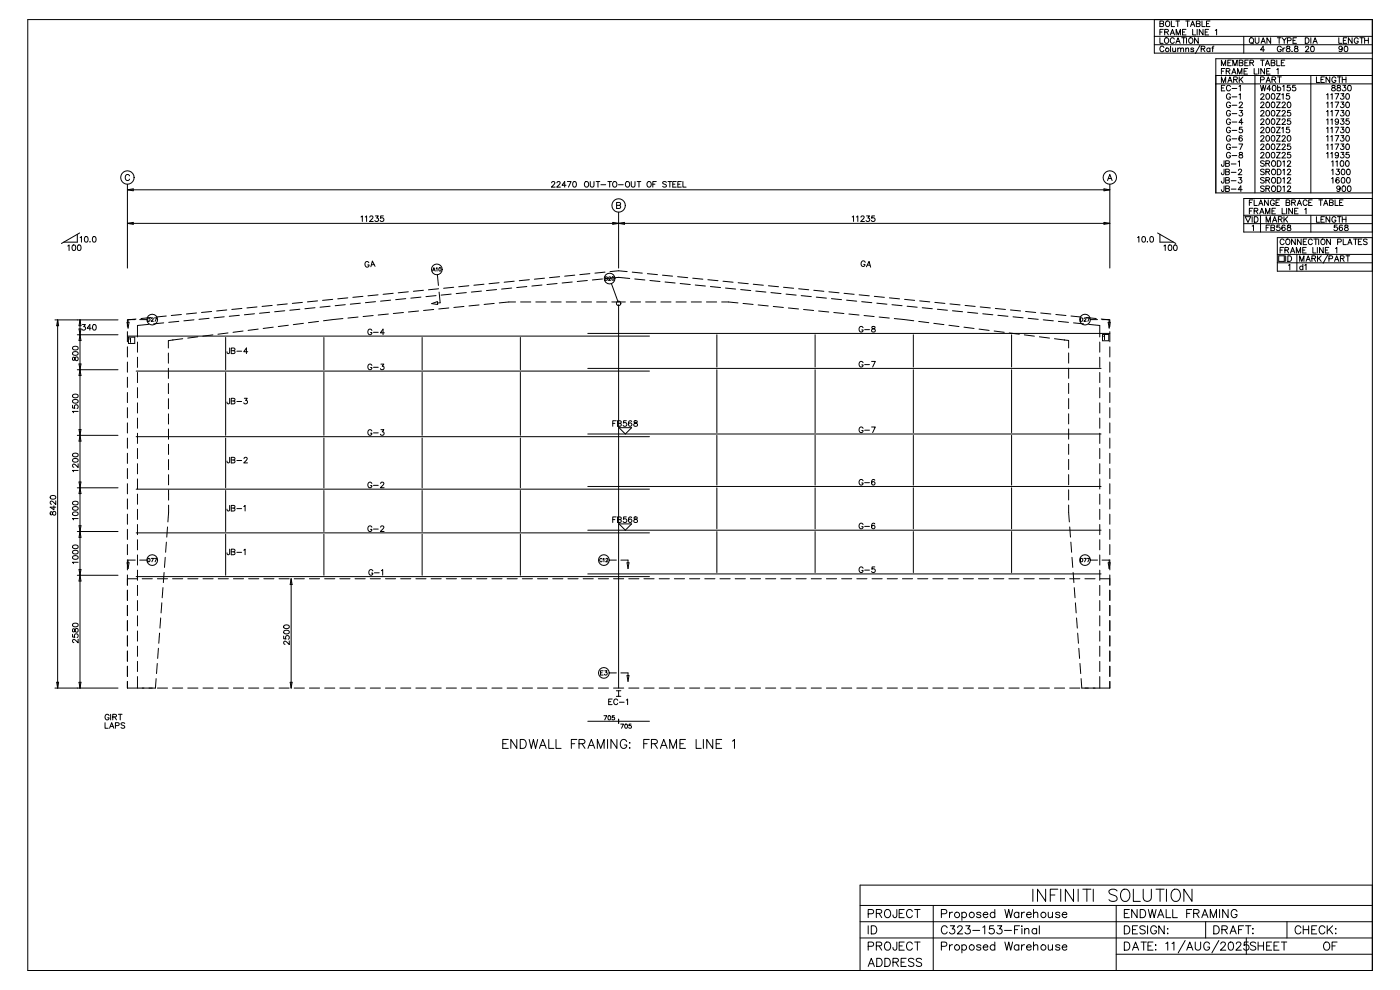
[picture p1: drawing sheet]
<svg xmlns="http://www.w3.org/2000/svg" width="420mm" height="297mm" viewBox="0 0 420 297" stroke-linecap="round" stroke-linejoin="round" font-family="sans-serif">
<g fill="none" stroke="#000" stroke-width=".3">
<path d="M8.3 5.9h403.3v285.1h-403.3zM346.2 5.9v10h65.4M346.2 10.9h65.4M346.2 13.4h65.4M347.8 7.1l1.1 .2 .1 .4-.4 .3h-.8v-1.7l1.1 .2v.4l-.3 .2M347.8 11.3v1.7h1M347.8 9.6h.7M348.9 8.8h-1.1v1.7M349 14.2a.62 .62 0 0 0-.7-.4 .62 .62 0 0 0-.5 .7v.4a.62 .62 0 0 0 .5 .6 .62 .62 0 0 0 .7-.4M349.3 9.6l.9-.1 .1-.5-1-.2v1.7M349.5 11.4a.78 .78 0 0 1 1 .8 .78 .78 0 0 1-1 .7l-.3-.5zM349.8 6.4a.78 .78 0 0 1 1 .7 .78 .78 0 0 1-1 .8l-.3-.6z"/>
<path d="M349.8 9.6l.6 .9M351 10.5l.6-1.7 .6 1.7M351 13.8v1.7M351.2 9.9h.8M351.3 6.3v1.7h.9M351.7 14.4l.1 1 .4 .1 .4-.3M352.2 11.7a.62 .62 0 0 0-.7-.4 .62 .62 0 0 0-.5 .7v.4a.62 .62 0 0 0 .5 .6 .62 .62 0 0 0 .7-.4M352.6 14.4v1.1M352.6 13l.7-1.7 .6 1.7M352.6 6.3h1.2M352.7 10.5v-1.7l.7 1.7 .6-1.7v1.7M352.9 12.4h.8"/>
<path d="M353.2 14.7l.4-.3 .4 .1 .1 1M353.2 6.3v1.7M353.2 14.4v1.1M354.1 14.7l.4-.3 .4 .1 .1 1M354.4 11.3h1.1M354.6 9.6h.7M355 11.3v1.7M355.6 14.7l.4-.3 .4 .1 .1 1M355.6 6.3h1.1M355.6 14.4v1.1M355.7 8.8h-1.1v1.7h1.1M355.8 11.3v1.7"/>
<path d="M356.2 6.3v1.7M356.8 11.4a.78 .78 0 0 1 1 .8 .78 .78 0 0 1-1 .7l-.3-.5zM357 8l.7-1.7 .6 1.7M357.3 7.4h.8M357.7 8.8v1.7h.9M358 14.6l-.3-.2-.6 .2 .8 .4v.4l-.5 .1-.3-.2M358.8 7.1l1 .2 .1 .4-.4 .3h-.7v-1.7l1 .2 .1 .3-.4 .3M359 8.8v1.7M359.3 11.3v1.7l-1.1-1.7v1.7M359.9 13.5l-1.4 2.6M360.2 14.6h1l.1-.6-1.1-.2v1.7M360.5 6.3v1.7h.9"/>
<path d="M360.8 8.8v1.7l-1.1-1.7v1.7M360.8 14.6l.5 .9M361.4 9.6h.7M361.8 7.1h.7M362.5 8.8h-1.1v1.7h1.1M362.9 6.3h-1.1v1.7h1.1M362.9 14.6a.53 .53 0 0 0-.8 0 .53 .53 0 0 0 0 .8 .53 .53 0 0 0 .8-.1M362.9 14.4v1.1M363.4 14.4h.6M364.1 13.8l-.4 .4v1.3M364.5 9.1l.4-.3v1.7M366.3 19.7v-1.7l.6 1.7 .7-1.7v1.7"/>
<path d="M368.2 18.8h.6M369.2 18h-1v1.7h1M369.7 19.7v-1.7l.7 1.7 .6-1.7v1.7M371.6 18.8l1.1 .2 .1 .4-.4 .3h-.8v-1.7l1.1 .2v.5l-.3 .1M373 10.9v5M373.3 18.8h.7M374.4 18h-1.1v1.7h1.1M374.8 18.8l1-.1 .1-.5-1.1-.2v1.7M374.8 11.6l.2-.2a.78 .78 0 0 1 1 .8 .78 .78 0 0 1-1 .7l-.3-.5zM375.4 18.8l.6 .9M375.4 12.7l.5 .5M376.4 11.3v1.2l.5 .5 .6-.2v-1.5"/>
<path d="M378 18h1.1M378.2 13l.6-1.7 .7 1.7M378.4 12.4h.8M378.6 18v1.7M379.2 15h-1.2l.8-1.2v1.7M379.5 19.7l.6-1.7 .6 1.7M379.7 19.1h.8M381.1 11.3v1.7l-1.2-1.7v1.7M381.2 18.8l1.1 .2v.4l-.4 .3h-.7v-1.7l1.1 .2v.5l-.4 .1M382.9 18v1.7h1M383.1 11.3h1.1M383.6 11.3v1.7"/>
<path d="M384.3 14.2a.62 .62 0 0 0-.7-.4 .62 .62 0 0 0-.5 .7v.4a.6 .6 0 0 0 .6 .6 .6 .6 0 0 0 .6-.6h-.4M384.3 18.8h.6M384.5 11.3l.6 .8 .7-.8M384.7 14.4v1.1M385.1 12.1v.9M385.3 18h-1v1.7h1M385.4 14.4l-.4 .1-.3 .4M385.9 13.9v.5l.7 .2 .3 .4a.56 .56 0 0 1-.6 .5 .56 .56 0 0 1-.5-.5l1-.8-.1-.3zM386.1 12.2l.9-.1 .1-.6-1-.2v1.7M387.4 15.4h.1M387.8 12.1h.6M388.3 13.9v.5l.7 .2 .3 .4a.56 .56 0 0 1-.6 .5 .56 .56 0 0 1-.5-.5l1-.8-.1-.3z"/>
<path d="M388.8 11.3h-1v1.7h1M391.4 11.3h.6a.89 .89 0 0 1 .6 .9 .89 .89 0 0 1-.6 .8h-.6zM391.5 14.2l.3-.4 .7 .4-1.1 1.3h1.2M393.1 11.3v1.7M393.3 13.9a.82 .82 0 0 1 1 .6 .82 .82 0 0 1-.6 1l-.6-.3-.1-.6zM393.8 13l.6-1.7 .6 1.7M394 12.4h.8M401.5 11.3v1.7h1M402.5 14.4a.52 .52 0 0 1-.7 .4 .52 .52 0 0 1-.2-.8 .52 .52 0 0 1 .9 .1v.3a.79 .79 0 0 1-.6 1.1l-.3-.2M402.9 12.1h.6M403.3 13.9a.82 .82 0 0 1 1 .6 .82 .82 0 0 1-.6 1l-.5-.3-.1-.6zM403.9 11.3h-1v1.7h1"/>
<path d="M405.5 11.3v1.7l-1.1-1.7v1.7M407.3 11.7a.62 .62 0 0 0-.7-.4 .62 .62 0 0 0-.5 .7v.4a.6 .6 0 0 0 .6 .6 .6 .6 0 0 0 .6-.6h-.4M407.8 11.3h1.1M408.4 11.3v1.7M409.2 12.1h1.2M409.2 11.3v1.7M410.4 11.3v1.7M411.6 17.6h-47v40.2h47M364.6 22.6h47M364.6 25.2h47M366.3 24.7v-1.6l.6 1.6 .7-1.6v1.6M366.3 21.3h.6"/>
<path d="M366.3 26.4h.6M367.3 20.5h-1v1.7M367.3 25.6h-1v1.6h1M367.7 21.3h1l.1-.6-1.1-.2v1.7M368.2 24.7l.6-1.6 .7 1.6M368.3 21.3l.5 .9M368.4 24.2h.8M369 26a.62 .62 0 0 0-.7-.4 .62 .62 0 0 0-.5 .6v.4a.62 .62 0 0 0 .5 .7 .62 .62 0 0 0 .7-.4M369 28.5a.62 .62 0 0 0-.7-.4 .62 .62 0 0 0-.5 .6v.4a.6 .6 0 0 0 .6 .7 .6 .6 0 0 0 .6-.7h-.4M369 31a.62 .62 0 0 0-.7-.4 .62 .62 0 0 0-.5 .6v.4a.6 .6 0 0 0 .6 .7 .6 .6 0 0 0 .6-.7h-.4M369 33.5a.62 .62 0 0 0-.7-.4 .62 .62 0 0 0-.5 .7v.4a.6 .6 0 0 0 .6 .6 .6 .6 0 0 0 .6-.6h-.4M369 36a.62 .62 0 0 0-.7-.4 .62 .62 0 0 0-.5 .7v.4a.6 .6 0 0 0 .6 .6 .6 .6 0 0 0 .6-.6h-.4"/>
<path d="M369 38.5a.62 .62 0 0 0-.7-.4 .62 .62 0 0 0-.5 .7v.4a.6 .6 0 0 0 .6 .6 .6 .6 0 0 0 .6-.6h-.4M369.4 22.2l.6-1.7 .7 1.7M369.5 26.5h1.4M369.5 29h1.4M369.5 31.6h1.4M369.5 34.1h1.4M369.5 36.6h1.4M369.5 39.1h1.4M369.6 21.7h.8M370 23.9l.9-.1 .1-.6-1-.1v1.6M370.5 23.9l.6 .8M371.2 22.2v-1.7l.6 1.7 .6-1.7v1.7"/>
<path d="M371.6 25.9l.4-.3v1.6M371.6 28.4l.4-.3v1.7M371.6 31l.4-.4 .6 .3-1 1.4h1.1M371.6 23.1v1.6M371.7 33.1h.9l-.5 .7a.56 .56 0 0 1 .4 .9 .56 .56 0 0 1-.9-.2M372 23.8l.8 .9M372.5 38.1h-.8l-.1 .8a.59 .59 0 0 1 .9 0 .59 .59 0 0 1-.1 .8 .59 .59 0 0 1-.8-.2M372.8 36.7h-1.2l.8-1.1v1.7M372.8 23.1l-1.2 1.1M373.1 21.3h.6M374.1 20.5h-1v1.7h1M376.1 20.5v1.7h1"/>
<path d="M376.4 22.6v35.2M377.5 20.5v1.7M378 23.9h1l.1-.7-1.1-.1v1.6M378 25.6l.4 1.6 .4-1.6 .4 1.6 .4-1.6M378.1 28.5l.3-.4 .7 .3-1.1 1.4h1.1M378.1 31l.3-.4 .7 .3-1.1 1.4h1.1M378.1 33.5l.3-.4 .7 .3-1.1 1.4h1.1M378.1 36l.3-.4 .7 .4-1.1 1.3h1.1M378.1 38.5l.3-.4 .7 .4-1.1 1.3h1.1M379.2 20.5v1.7l-1.1-1.7v1.7M379.7 24.7l.6-1.6 .7 1.6M379.9 28.2a.82 .82 0 0 1 1 .6 .82 .82 0 0 1-.6 1l-.6-.4-.1-.6z"/>
<path d="M379.9 30.7a.82 .82 0 0 1 1 .6 .82 .82 0 0 1-.6 1l-.6-.3-.1-.7zM379.9 33.2a.82 .82 0 0 1 1 .6 .82 .82 0 0 1-.6 1l-.6-.3-.1-.7zM379.9 35.7a.82 .82 0 0 1 1 .6 .82 .82 0 0 1-.6 1l-.6-.3-.1-.6zM379.9 38.2a.82 .82 0 0 1 1 .6 .82 .82 0 0 1-.6 1l-.6-.3-.1-.6zM379.9 21.3h.6M379.9 24.2h.8M380.9 20.5h-1v1.7h1M381.1 26.7h-1.2l.8-1.1v1.6M381.5 23.9l.9-.1 .1-.6-1-.1v1.6M381.5 28.2a.82 .82 0 0 1 1 .6 .82 .82 0 0 1-.6 1l-.6-.4-.1-.6zM381.5 30.7a.82 .82 0 0 1 1 .6 .82 .82 0 0 1-.6 1l-.6-.3-.1-.7zM381.5 33.2a.82 .82 0 0 1 1 .6 .82 .82 0 0 1-.6 1l-.6-.3-.1-.7z"/>
<path d="M381.5 35.7a.82 .82 0 0 1 1 .6 .82 .82 0 0 1-.6 1l-.6-.3-.1-.6zM381.5 38.2a.82 .82 0 0 1 1 .6 .82 .82 0 0 1-.6 1l-.6-.3-.1-.6zM381.8 25.7a.82 .82 0 0 1 1 .6 .82 .82 0 0 1-.6 .9l-.6-.3-.1-.6zM382 23.9l.6 .8M382.8 28.1h1.1l-1.1 1.7h1.1M382.8 30.6h1.1l-1.1 1.7h1.1M382.8 33.1h1.1l-1.1 1.7h1.1M382.8 35.6h1.1l-1.1 1.7h1.1M382.8 38.1h1.1l-1.1 1.7h1.1M382.9 20.9l.4-.4v1.7M383.1 26.4a.53 .53 0 0 1 .8-.1 .53 .53 0 0 1 0 .8 .53 .53 0 0 1-.8-.1M383.1 23.1h1.2"/>
<path d="M383.1 25.6v1.6M383.7 23.1v1.6M384.4 28.4l.4-.3v1.7M384.4 38.5l.4-.4v1.7M384.5 31l.3-.4 .7 .3-1.1 1.4h1.1M384.5 33.5l.3-.4 .7 .3-1.1 1.4h1.1M384.5 36l.3-.4 .7 .4-1.1 1.3h1.1M384.7 25.9l.4-.3v1.6M386.2 30.7a.82 .82 0 0 1 1 .6 .82 .82 0 0 1-.6 1l-.5-.3-.1-.7zM386.6 28.1h-.7l-.1 .7a.59 .59 0 0 1 .9 0 .59 .59 0 0 1-.1 .9 .59 .59 0 0 1-.9-.3M386.6 38.1h-.7l-.1 .8a.59 .59 0 0 1 .9 0 .59 .59 0 0 1-.1 .8 .59 .59 0 0 1-.9-.2M386.9 25.6h-.8l-.1 .7a.59 .59 0 0 1 .9 0 .59 .59 0 0 1-.1 .9 .59 .59 0 0 1-.9-.3"/>
<path d="M387 33.1h-.8l-.1 .7a.59 .59 0 0 1 .9 0 .59 .59 0 0 1-.1 .9 .59 .59 0 0 1-.9-.2M387 35.6h-.8l-.1 .8a.59 .59 0 0 1 .9-.1 .59 .59 0 0 1-.1 .9 .59 .59 0 0 1-.9-.2M388.5 25.6h-.8l-.1 .7a.59 .59 0 0 1 .9 0 .59 .59 0 0 1-.1 .9 .59 .59 0 0 1-.9-.3M393.1 22.6v35.2M394.8 23.1v1.6h1M396.1 23.9h.7M397.2 23.1h-1.1v1.6h1.1M397.8 28.4l.4-.3v1.7M397.8 30.9l.4-.3v1.7M397.8 33.4l.4-.3v1.7M397.8 36l.4-.4v1.7M397.8 38.5l.4-.4v1.7"/>
<path d="M398.8 23.1v1.6l-1.1-1.6v1.6M399.1 28.4l.4-.3v1.7M399.1 30.9l.4-.3v1.7M399.1 33.4l.4-.3v1.7M399.1 36l.4-.4v1.7M399.1 38.5l.4-.4v1.7M399.5 25.7v.4l.7 .3 .3 .3a.56 .56 0 0 1-.6 .6 .56 .56 0 0 1-.6-.6l1.1-.7-.1-.3zM400.4 28.1h1.1l-.8 1.7M400.4 30.6h1.1l-.8 1.7M400.4 33.1h1.1l-.8 1.7M400.4 38.1h1.1l-.8 1.7M400.6 23.5a.62 .62 0 0 0-.7-.4 .62 .62 0 0 0-.5 .6v.4a.6 .6 0 0 0 .6 .6 .6 .6 0 0 0 .6-.6h-.4"/>
<path d="M401.1 25.7v.4l.7 .3 .3 .3a.56 .56 0 0 1-.6 .6 .56 .56 0 0 1-.6-.6l1.1-.7-.1-.3zM401.1 23.1h1.1M401.4 36.2a.52 .52 0 0 1-.7 .4 .52 .52 0 0 1-.2-.8 .52 .52 0 0 1 .8 .1l.1 .3a.79 .79 0 0 1-.6 1.1l-.3-.2M401.7 23.1v1.6M402.1 28.1h.9l-.5 .6a.56 .56 0 0 1 .5 .9 .56 .56 0 0 1-1-.2M402.1 30.6h.9l-.5 .6a.56 .56 0 0 1 .5 .9 .56 .56 0 0 1-1-.1M402.1 33.1h.9l-.5 .7a.56 .56 0 0 1 .5 .9 .56 .56 0 0 1-1-.2M402.1 35.6h.9l-.5 .7a.56 .56 0 0 1 .5 .9 .56 .56 0 0 1-1-.2M402.1 38.1h.9l-.5 .7a.56 .56 0 0 1 .5 .9 .56 .56 0 0 1-1-.2M402.5 23.9h1.2M402.5 23.1v1.6M402.7 25.6h.9l-.5 .6a.56 .56 0 0 1 .4 .9 .56 .56 0 0 1-1-.2"/>
<path d="M403.7 23.1v1.6M403.8 28.2a.82 .82 0 0 1 1 .6 .82 .82 0 0 1-.6 1l-.5-.4-.1-.6zM403.8 30.7a.82 .82 0 0 1 1 .6 .82 .82 0 0 1-.6 1l-.5-.3-.1-.7zM403.8 33.2a.82 .82 0 0 1 1 .6 .82 .82 0 0 1-.6 1l-.5-.3-.1-.7zM403.8 38.2a.82 .82 0 0 1 1 .6 .82 .82 0 0 1-.6 1l-.5-.3-.1-.6zM404.4 25.7a.82 .82 0 0 1 1 .6 .82 .82 0 0 1-.6 .9l-.6-.3-.1-.6zM404.5 35.6h-.8v.8a.59 .59 0 0 1 .8-.1 .59 .59 0 0 1-.1 .9 .59 .59 0 0 1-.8-.2M38.2 55.2v25.2M38.2 56.9h294.6M38.2 56.9l1.8-.3v.6zM38.9 52.8a.67 .67 0 0 0-.8-.5 .67 .67 0 0 0-.5 .7v.4a.67 .67 0 0 0 .5 .7 .67 .67 0 0 0 .8-.4M165.4 54.8l.4-.4 .6 .4-1 1.3h1.1"/>
<path d="M167 54.8l.4-.4 .6 .4-1 1.3h1.1M169.7 55.6h-1.1l.8-1.2v1.7M170.1 54.4h1.2l-.8 1.7M172 54.5a.82 .82 0 0 1 1 .6 .82 .82 0 0 1-.6 1l-.6-.3-.1-.6zM175.4 54.7l.2-.2a.78 .78 0 0 1 1 .8 .78 .78 0 0 1-1 .7l-.3-.5zM177 54.4v1.2l.5 .5 .6-.2v-1.5M178.8 54.4h1.1M179.3 54.4v1.7M180.2 55.4h1.4M182.3 54.4h1.1M182.8 54.4v1.7M184 54.5a.78 .78 0 0 1 1 .8 .78 .78 0 0 1-1 .7l-.3-.5z"/>
<path d="M185.5 55.4h1.4M187.9 54.5a.78 .78 0 0 1 1 .8 .78 .78 0 0 1-1 .7l-.3-.5zM189.3 54.4v1.2l.5 .5 .5-.2 .1-1.5M191.1 54.4h1.1M191.6 54.4v1.7M194.3 54.5a.78 .78 0 0 1 1 .8 .78 .78 0 0 1-1 .7l-.3-.5zM195.8 55.2h.6M196.8 54.4h-1v1.7M199.8 54.7l-.4-.3-.7 .3 .2 .4 .9 .5v.3l-.4 .2-.7-.2M200.3 54.4h1.1M200.9 54.4v1.7M201.8 55.2h.6"/>
<path d="M202.8 54.4h-1v1.7h1M203.3 55.2h.6M204.3 54.4h-1v1.7h1M204.8 54.4v1.7h1M331.1 56.6l1.7 .3-1.7 .3zM332.1 54.1l.7-1.8 .7 1.8M332.4 53.5h.9M332.8 55.2v25.2M367.1 48.2l-.1 1.5-.5 .1-.2-.5M367.1 50.7l-.1 1.5-.5 .1-.2-.5M367.1 53.2l-.1 1.6h-.5l-.2-.4M367.1 55.8l-.1 1.5h-.5l-.2-.4"/>
<path d="M367.6 49l1 .2 .1 .4-.4 .3h-.7v-1.7l1 .2 .1 .3-.4 .3M367.6 51.5l1 .2 .1 .4-.4 .3h-.7v-1.7l1 .2 .1 .3-.4 .3M367.6 54l1 .2 .1 .4-.4 .3h-.7v-1.7l1 .2 .1 .3-.4 .3M367.6 56.5l1 .2 .1 .4-.4 .3h-.7v-1.6l1 .1 .1 .3-.4 .3M369 41.1a.62 .62 0 0 0-.7-.4 .62 .62 0 0 0-.5 .6v.4a.6 .6 0 0 0 .6 .7 .6 .6 0 0 0 .6-.7h-.4M369 43.6a.62 .62 0 0 0-.7-.4 .62 .62 0 0 0-.5 .6v.4a.6 .6 0 0 0 .6 .7 .6 .6 0 0 0 .6-.7h-.4M369 46.1a.62 .62 0 0 0-.7-.4 .62 .62 0 0 0-.5 .6v.4a.6 .6 0 0 0 .6 .7 .6 .6 0 0 0 .6-.7h-.4M369.2 49.2h1.5M369.2 51.7h1.5M369.2 54.2h1.5M369.2 56.7h1.5M369.5 41.6h1.4"/>
<path d="M369.5 44.1h1.4M369.5 46.6h1.4M371.3 48.5l.4-.3v1.7M371.4 51.1l.3-.4 .7 .3-1.1 1.4h1.1M371.5 53.2h.9l-.5 .7a.56 .56 0 0 1 .4 .9 .56 .56 0 0 1-1-.2M371.6 43.2h1.1l-.8 1.7M371.7 45.8v.4l.7 .3 .3 .3a.56 .56 0 0 1-.6 .6 .56 .56 0 0 1-.5-.6l1-.7-.1-.3zM372.5 40.9l-.1-.2a.82 .82 0 0 0-1 .6 .82 .82 0 0 0 .6 1 .52 .52 0 0 0 .6-.4 .52 .52 0 0 0-.5-.6 .52 .52 0 0 0-.5 .5M372.5 56.9h-1.2l.8-1.1v1.6M375.7 59.9h-1v1.7M376.1 59.9v1.7h1M378.1 41.1l.3-.4 .7 .3-1.1 1.3h1.1"/>
<path d="M378.1 43.6l.3-.4 .7 .3-1.1 1.4h1.1M378.1 46.1l.3-.4 .7 .3-1.1 1.4h1.1M379.1 48.4l-.4-.2-.7 .2 .2 .4 .9 .6v.2l-.4 .3-.7-.3M379.1 51l-.4-.3-.7 .3 .2 .4 .9 .5v.3l-.4 .2-.7-.2M379.1 53.5l-.4-.3-.7 .3 .2 .4 .9 .5v.3l-.4 .2-.7-.2M379.1 56l-.4-.2-.7 .2 .2 .4 .9 .5v.3l-.4 .2-.7-.2M379.6 49l1-.1 .1-.5-1.1-.2v1.7M379.6 51.5l1-.1 .1-.5-1.1-.2v1.7M379.6 54h1l.1-.6-1.1-.2v1.7M379.6 56.5h1l.1-.6-1.1-.1v1.6M379.9 40.7a.82 .82 0 0 1 1 .6 .82 .82 0 0 1-.6 1l-.6-.3-.1-.6zM379.9 43.3a.82 .82 0 0 1 1 .6 .82 .82 0 0 1-.6 1l-.6-.4-.1-.6z"/>
<path d="M379.9 45.8a.82 .82 0 0 1 1 .6 .82 .82 0 0 1-.6 1l-.6-.4-.1-.6zM380.2 49l.5 .9M380.2 51.5l.5 .9M380.2 54l.5 .9M380.2 56.5l.5 .9M380.3 59.9v1.7l-1.1-1.7v1.7M381.5 40.7a.82 .82 0 0 1 1 .6 .82 .82 0 0 1-.6 1l-.6-.3-.1-.6zM381.5 43.3a.82 .82 0 0 1 1 .6 .82 .82 0 0 1-.6 1l-.6-.4-.1-.6zM381.5 45.8a.82 .82 0 0 1 1 .6 .82 .82 0 0 1-.6 1l-.6-.4-.1-.6zM381.5 48.4l.1-.1a.78 .78 0 0 1 1 .7 .78 .78 0 0 1-1 .8l-.3-.6zM381.5 51l.1-.2a.78 .78 0 0 1 1 .8 .78 .78 0 0 1-1 .7l-.3-.5zM381.5 53.5l.1-.2a.78 .78 0 0 1 1 .8 .78 .78 0 0 1-1 .7l-.3-.5z"/>
<path d="M381.5 56l.1-.2a.78 .78 0 0 1 1 .8 .78 .78 0 0 1-1 .7l-.3-.5zM382.8 40.7h1.1l-1.1 1.6h1.1M382.8 43.2h1.1l-1.1 1.7h1.1M382.8 45.7h1.1l-1.1 1.7h1.1M383.1 48.2h.5a.89 .89 0 0 1 .6 .8 .89 .89 0 0 1-.6 .9h-.5zM383.1 50.7h.5a.89 .89 0 0 1 .6 .9 .89 .89 0 0 1-.6 .8h-.5zM383.1 53.2h.5a.89 .89 0 0 1 .6 .9 .89 .89 0 0 1-.6 .8h-.5zM383.1 55.8h.5a.89 .89 0 0 1 .6 .8 .89 .89 0 0 1-.6 .8h-.5zM383.7 59.9h-1v1.7h1M384.5 41.1l.3-.4 .7 .3-1.1 1.3h1.1M384.5 43.6l.3-.4 .7 .3-1.1 1.4h1.1M384.5 46.1l.3-.4 .7 .3-1.1 1.4h1.1"/>
<path d="M384.7 48.5l.4-.3v1.7M384.7 51l.4-.3v1.7M384.7 53.6l.4-.4v1.7M384.7 56.1l.4-.3v1.6M386.1 48.6l.3-.4 .6 .3-1 1.4h1.1M386.1 51.1l.3-.4 .6 .3-1 1.4h1.1M386.1 53.6l.3-.4 .6 .4-1 1.3h1.1M386.1 56.1l.3-.3 .6 .3-1 1.3h1.1M386.2 40.7a.82 .82 0 0 1 1 .6 .82 .82 0 0 1-.6 1l-.5-.3-.1-.6zM387 43.2h-.8l-.1 .7a.59 .59 0 0 1 .9 0 .59 .59 0 0 1-.1 .9 .59 .59 0 0 1-.9-.3M387 45.7h-.8l-.1 .7a.59 .59 0 0 1 .9 0 .59 .59 0 0 1-.1 .9 .59 .59 0 0 1-.9-.3M393.5 59.9h-1v1.7h1"/>
<path d="M395.5 59.9h1.1M396.1 59.9v1.7M397.8 41l.4-.3v1.6M397.8 43.5l.4-.3v1.7M397.8 46l.4-.3v1.7M399.1 41l.4-.3v1.6M399.1 43.5l.4-.3v1.7M399.1 46l.4-.3v1.7M399.3 48.5l.4-.3v1.7M399.3 51l.4-.3v1.7M399.3 53.6l.4-.4v1.7M400.4 40.7h1.1l-.8 1.6"/>
<path d="M400.4 43.2h1.1l-.8 1.7M400.4 59.9v1.7h.9M400.6 48.5l.4-.3v1.7M400.8 50.7h.9l-.5 .7a.56 .56 0 0 1 .4 .9 .56 .56 0 0 1-1-.2M401.4 46.2a.52 .52 0 0 1-.7 .5 .52 .52 0 0 1-.2-.8 .52 .52 0 0 1 .8 0l.1 .3a.79 .79 0 0 1-.6 1.2l-.3-.3M401.6 53.5l-.1-.2a.82 .82 0 0 0-1 .6 .82 .82 0 0 0 .6 1 .52 .52 0 0 0 .6-.5 .52 .52 0 0 0-.5-.5 .52 .52 0 0 0-.6 .5M401.9 56.3a.52 .52 0 0 1-.7 .5 .52 .52 0 0 1-.2-.9 .52 .52 0 0 1 .8 .1l.1 .3a.79 .79 0 0 1-.6 1.1l-.4-.2M402.1 40.7h.9l-.5 .6a.56 .56 0 0 1 .5 .9 .56 .56 0 0 1-1-.2M402.1 43.2h.9l-.5 .6a.56 .56 0 0 1 .5 .9 .56 .56 0 0 1-1-.2M402.1 45.7h.9l-.5 .6a.56 .56 0 0 1 .5 .9 .56 .56 0 0 1-1-.2M402.1 48.3a.82 .82 0 0 1 1 .6 .82 .82 0 0 1-.6 1l-.5-.3-.1-.7zM402.5 50.8a.82 .82 0 0 1 .9 .6 .82 .82 0 0 1-.5 1l-.6-.3-.1-.7z"/>
<path d="M402.5 53.3a.82 .82 0 0 1 .9 .6 .82 .82 0 0 1-.5 1l-.6-.3-.1-.6zM402.7 55.8a.82 .82 0 0 1 1 .6 .82 .82 0 0 1-.6 1l-.6-.3v-.6zM402.8 59.9h-1.1v1.7h1.1M403.7 48.3a.82 .82 0 0 1 1 .6 .82 .82 0 0 1-.6 1l-.5-.3-.1-.7zM403.8 40.7a.82 .82 0 0 1 1 .6 .82 .82 0 0 1-.6 1l-.5-.3-.1-.6zM403.8 43.3a.82 .82 0 0 1 1 .6 .82 .82 0 0 1-.6 1l-.5-.4-.1-.6zM404.1 50.8a.82 .82 0 0 1 .9 .6 .82 .82 0 0 1-.5 1l-.6-.3-.1-.7zM404.1 53.3a.82 .82 0 0 1 .9 .6 .82 .82 0 0 1-.5 1l-.6-.3-.1-.6zM404.3 55.8a.82 .82 0 0 1 1 .6 .82 .82 0 0 1-.6 1l-.6-.3v-.6zM404.5 45.7h-.8v.7a.59 .59 0 0 1 .8 0 .59 .59 0 0 1-.1 .9 .59 .59 0 0 1-.8-.3M411.6 59.5h-38.6v10.1h38.6M20.3 73.8l.4-.4v1.7"/>
<path d="M21.8 73.5a.82 .82 0 0 1 1 .6 .82 .82 0 0 1-.6 1l-.5-.3-.1-.6zM23.2 70.3v2.3h-4.1M23.4 73.5a.82 .82 0 0 1 1 .6 .82 .82 0 0 1-.6 1l-.5-.3-.1-.6zM23.9 69.9l-5.5 3.1M24 71.3l.4-.4v1.7M25.5 71a.82 .82 0 0 1 1 .6 .82 .82 0 0 1-.6 1l-.5-.3-.1-.6zM27 72.4l.1 .1M27.9 71a.82 .82 0 0 1 1 .6 .82 .82 0 0 1-.6 1l-.5-.3-.1-.6zM38.2 67l1.8-.3v.6zM38.2 67h294.6M108.3 65.1l.4-.4v1.7M109.5 65.1l.4-.4v1.7"/>
<path d="M110.6 78.8a.62 .62 0 0 0-.7-.4 .62 .62 0 0 0-.5 .7l.1 .4a.6 .6 0 0 0 .6 .6 .6 .6 0 0 0 .6-.7h-.4M110.9 65.1l.3-.4 .7 .4-1.1 1.3h1.1M112.2 79.3l-.8 .1M112.5 79.9l-.8-1.6-.5 1.7M112.6 64.7h.8l-.4 .7a.56 .56 0 0 1 .4 .9 .56 .56 0 0 1-1-.2M115 64.7h-.8l-.1 .8a.59 .59 0 0 1 .9-.1 .59 .59 0 0 1-.1 .9 .59 .59 0 0 1-.9-.2M183.8 66.7l3.5 .6v-.6l-3.5 .6zM184.9 61.6l1.1 .1 .1 .5-.4 .3h-.8v-1.8l1.1 .2v.5l-.3 .2M185.5 63.6v16.8M255.6 65.1l.4-.4v1.7M256.8 65.1l.4-.4v1.7M258.2 65.1l.3-.4 .7 .4-1.1 1.3h1.1"/>
<path d="M259.5 78.7a.62 .62 0 0 0-.7-.5 .62 .62 0 0 0-.5 .6l-.1 .4a.6 .6 0 0 0 .6 .7 .6 .6 0 0 0 .6-.6h-.4M259.8 80l.8-1.6 .5 1.7M259.9 64.7h.9l-.5 .7a.56 .56 0 0 1 .4 .9 .56 .56 0 0 1-1-.2M260.1 79.5h.8M262.3 64.7h-.8l-.1 .8a.59 .59 0 0 1 .9-.1 .59 .59 0 0 1-.1 .9 .59 .59 0 0 1-.9-.2M331.1 66.7l1.7 .3-1.7 .3zM341.1 71.3l.4-.4v1.7M342.7 71a.82 .82 0 0 1 1 .6 .82 .82 0 0 1-.6 1l-.6-.3-.1-.6zM344.1 72.4l.1 .1M345.1 71a.82 .82 0 0 1 .9 .6 .82 .82 0 0 1-.5 1l-.6-.3-.1-.6zM347.2 69.9l5.4 3.1M347.8 70.3v2.3h4.1"/>
<path d="M349 73.8l.4-.4v1.7M350.6 73.5a.82 .82 0 0 1 1 .6 .82 .82 0 0 1-.6 1l-.6-.3-.1-.6zM352.2 73.5a.82 .82 0 0 1 1 .6 .82 .82 0 0 1-.6 1l-.6-.3-.1-.6zM373 64.6h38.6M373 67.1h38.6M373.4 65h1.7l-.8 1.6zM374.7 60.7h.6M374.7 63.3h.6M375.5 67.8l.4-.3v1.7M375.5 65v1.6M375.7 62.5h-1v1.6M376.1 63.3l1-.1v-.6l-1-.1v1.6"/>
<path d="M376.2 65h.5a.9 .9 0 0 1 .6 .8 .9 .9 0 0 1-.6 .8h-.5zM376.7 63.3l.5 .8M377.5 61.6l.6-1.7 .6 1.7M377.7 61.1h.8M377.8 64.1l.6-1.6 .7 1.6M378 63.6h.8M378 64.6v5M379.5 64.1v-1.6l.7 1.6 .6-1.6v1.6M379.7 66.6v-1.6l.6 1.6 .7-1.6v1.6M379.7 68.3h.6M380.7 67.5h-1v1.7M381.1 68.3l1.1 .1 .1 .4-.4 .4h-.8v-1.7l1.1 .1 .1 .4-.4 .3"/>
<path d="M381.5 63.3h.6M381.6 66.6l.7-1.6 .6 1.6M381.9 66.1h.8M382.2 60.3a.62 .62 0 0 0-.7-.4 .62 .62 0 0 0-.5 .7v.4a.6 .6 0 0 0 .6 .6 .6 .6 0 0 0 .6-.6h-.4M382.5 62.5h-1v1.6h1M382.7 60.7h.6M383.1 76.3h28.5M383.1 78.8h28.5M383.4 65.8l.9-.1 .1-.6-1-.1v1.6M383.5 76.7h1.7v1.7h-1.7zM383.8 67.5h-.8l-.1 .7a.59 .59 0 0 1 .9 0 .59 .59 0 0 1-.1 .9 .59 .59 0 0 1-.9-.3M383.9 75h.6"/>
<path d="M383.9 65.8l.6 .8M384.5 62.5v1.6h1M384.9 74.2h-1v1.7M385.1 65v1.6M385.1 72.1a.62 .62 0 0 0-.7-.4 .62 .62 0 0 0-.5 .6v.4a.62 .62 0 0 0 .5 .7 .62 .62 0 0 0 .7-.4M385.3 75l1-.1 .1-.5-1.1-.2v1.7M385.4 67.7l-.1-.1a.82 .82 0 0 0-1 .6 .82 .82 0 0 0 .6 1 .52 .52 0 0 0 .6-.5 .52 .52 0 0 0-.5-.6 .52 .52 0 0 0-.6 .5M385.5 65.7l.7 .9M385.6 76.7v1.7M385.7 60.7l1 .2 .1 .4-.4 .3h-.7v-1.7l1 .2 .1 .3-.4 .3M385.7 71.9l.2-.1a.78 .78 0 0 1 1 .7 .78 .78 0 0 1-1 .8l-.3-.6zM385.9 62.5v1.6"/>
<path d="M385.9 75l.5 .9M386.2 67.6v.4l.7 .3 .2 .3a.56 .56 0 0 1-.5 .6 .56 .56 0 0 1-.6-.6l1-.7v-.3zM386.2 65l-1.1 1.1M386.2 76.7h.6a.9 .9 0 0 1 .6 .8 .9 .9 0 0 1-.6 .9h-.6zM386.4 79.5l.4-.3v1.7M387 75.9l.6-1.7 .7 1.7M387.2 75.3h.8M387.4 60.7h.9l.1-.6-1-.2v1.7M387.6 62.5v1.6l-1.1-1.6v1.6M387.9 60.7l.6 .9M388.2 63.3h.7M388.4 71.7v1.7l-1.1-1.7v1.7"/>
<path d="M388.8 75.9v-1.7l.6 1.7 .6-1.7v1.7M388.9 76.3v5M389 61.6l.7-1.7 .6 1.7M389.3 62.5h-1.1v1.6h1.1M389.3 61.1h.8M389.8 78.4v-1.7l.6 1.7 .6-1.7v1.7M390.2 71.7v1.7l-1.1-1.7v1.7M390.7 75h.6M390.7 79.2v1.7M390.8 72.5h.7M391.3 79.5l.4-.3v1.7M391.3 62.8l.4-.3v1.6"/>
<path d="M391.7 78.4l.6-1.7 .7 1.7M391.7 74.2h-1v1.7h1M391.9 71.7h-1.1v1.7h1.1M391.9 77.8h.8M392 60.3a.62 .62 0 0 0-.7-.4 .62 .62 0 0 0-.5 .7v.4a.62 .62 0 0 0 .5 .6 .62 .62 0 0 0 .7-.4M392.5 60.7h.6M393.1 64.6v5M393.4 77.5l1-.1 .1-.5-1.1-.2v1.7M393.6 72.1a.62 .62 0 0 0-.7-.4 .62 .62 0 0 0-.5 .6v.4a.62 .62 0 0 0 .5 .7 .62 .62 0 0 0 .7-.4M393.7 74.2v1.7h1M394 77.5l.6 .9M394 71.7h1.2"/>
<path d="M394.6 71.7v1.7M394.8 65v1.6h1M395.1 74.2v1.7M395.1 76.7v1.7M395.5 71.7v1.7M395.5 77.4l.7 1M396.1 65.8h.7M396.2 76.7l-1.1 1.1M396.3 71.9l.1-.1a.78 .78 0 0 1 1 .7 .78 .78 0 0 1-1 .8l-.3-.6zM396.8 74.2v1.7l-1.1-1.7v1.7M396.9 61.6l.7-1.7 .6 1.7M397.2 65h-1.1v1.6h1.1"/>
<path d="M397.2 61.1h.8M397.5 75h.6M398.2 76.4l-1.4 2.5M398.5 74.2h-1v1.7h1M398.5 77.6l1-.1 .1-.6-1.1-.2v1.7M398.7 60.7l1 .2 .1 .4-.4 .3h-.7v-1.7l1 .2 .1 .3-.4 .3M398.8 65v1.6l-1.1-1.6v1.6M399 71.7v1.7l-1.1-1.7v1.7M400.2 78.4l.7-1.7 .6 1.7M400.5 77.8h.8M400.5 74.5l.4-.3v1.7M400.6 65.4a.62 .62 0 0 0-.7-.4 .62 .62 0 0 0-.5 .6v.4a.6 .6 0 0 0 .6 .7 .6 .6 0 0 0 .6-.7h-.4"/>
<path d="M401 67.5h-.8l-.1 .7a.59 .59 0 0 1 .9 0 .59 .59 0 0 1-.1 .9 .59 .59 0 0 1-.9-.3M401.1 65h1.1M401.1 72.6l1-.1 .1-.7-1.1-.1v1.7M401.7 65v1.6M401.7 60.7h.7M402 77.5l.9-.1 .1-.5-1-.2v1.7M402.5 65v1.6M402.5 77.5l.6 .9M402.5 65.8h1.2M402.6 67.7l-.1-.1a.82 .82 0 0 0-1 .6 .82 .82 0 0 0 .6 1 .52 .52 0 0 0 .6-.5 .52 .52 0 0 0-.5-.6 .52 .52 0 0 0-.6 .5M402.8 71.7v1.7h1M403.4 67.6v.4l.7 .3 .2 .3a.56 .56 0 0 1-.5 .6 .56 .56 0 0 1-.6-.6l1.1-.7-.1-.3z"/>
<path d="M403.7 65v1.6M403.7 76.7h1.1M404.2 73.4l.6-1.7 .7 1.7M404.2 76.7v1.7M404.4 72.8h.8M405.9 71.7h1.1M406.5 71.7v1.7M407.4 72.5h.6M408.4 71.7h-1v1.7h1M410 71.9l-.4-.2-.7 .2 .1 .4 .9 .4 .1 .4-.4 .3-.7-.3M411.6 71.3h-28.5v10h28.5M16.5 95.9h18.9"/>
<path d="M17.3 95.9l.3 1.8h-.6zM17.3 95.9v110.4M23.7 98.6l.6 3.5h-.6l.6-3.5zM24 95.9h.1M24 95.9v110.4M24 95.9l.3 1.8h-.6zM24.7 97.3h.9l-.5 .7a.56 .56 0 0 1 .4 .9 .56 .56 0 0 1-.9-.2M27.3 98.4h-1.2l.8-1.1v1.7M28 97.4a.82 .82 0 0 1 1 .6 .82 .82 0 0 1-.6 1l-.6-.3-.1-.7zM38.1 96.6h.6l-.3 1.8zM38.2 99.4v3.1M40.6 95.8h-2.2v.8"/>
<path d="M40.8 95.7l-2.6 .2v2M41.9 95.8h2.1M44.3 95.3h.3a.55 .55 0 0 1 .4 .5 .55 .55 0 0 1-.4 .6h-.3zM44.6 97.3l-3.4 .3v3.4M45.3 95.2l-3 .3M45.4 95.6l.2-.3 .4 .2-.7 .9h.7M46.3 95.3h.7l-.5 1.1M49.1 96.8l-3 .3M49.9 94.8l-3.1 .3M53.6 96.4l-3 .3M54.4 94.3l-3 .3M58.2 95.9l-3.1 .3"/>
<path d="M58.9 93.9l-3 .3M62.7 95.5l-3 .3M63.5 93.4l-3.1 .3M67.2 95l-3 .3M68 92.9l-3 .3M68.4 99.8l-3 .4M71.8 94.5l-3 .3M72.5 92.5l-3 .3M72.9 99.3l-3 .3M76.3 94.1l-3 .3M77.1 92l-3.1 .3M77.4 98.7l-3 .4"/>
<path d="M80.9 93.6l-3.1 .3M81.6 91.6l-3 .3M81.9 98.1l-3 .4M85.4 93.2l-3 .3M86.2 91.1l-3.1 .3M86.5 97.5l-3.1 .4M89.9 92.7l-3 .3M90.7 90.7l-3 .3M91 97l-3 .3M94.5 92.3l-3.1 .3M95.2 90.2l-3 .3M95.5 96.4l-3 .4"/>
<path d="M99 91.8l-3 .3M99.8 89.8l-3.1 .3M102.8 95.5l-5.8 .7M103.5 91.4l-3 .3M104.3 89.3l-3 .3M107.4 95.1l-3.1 .3M108.1 90.9l-3.1 .3M108.8 88.9l-3 .3M111.5 99.1a.62 .62 0 0 0-.7-.4 .62 .62 0 0 0-.5 .6v.4a.6 .6 0 0 0 .6 .7 .6 .6 0 0 0 .6-.7h-.4M111.9 94.6l-3 .3M112 99.6h1.4M112.6 90.5l-3 .3"/>
<path d="M113.4 88.4l-3.1 .3M115.3 99.8h-1.2l.8-1.1v1.7M116.5 94.2l-3.1 .3M117.2 90l-3.1 .3M117.9 88l-3 .3M121 93.7l-3 .3M121.7 89.6l-3 .3M122.5 87.5l-3.1 .3M125.5 93.3l-3 .3M126.2 89.1l-3 .3M127 87l-3 .3M129.5 91l1.7-.6v.9z"/>
<path d="M129.7 81.3l.4-1 .4 1M129.9 81h.5M130.1 92.8l-3.1 .3M130.8 88.6l-3.1 .3M130.8 80.5l.3-.2v1M131.2 82.4l.3 3.2M131.5 86.6l-3 .3M131.7 87.6l.3 3.2-.8 .1M134.6 92.3l-3 .3M135.3 88.2l-3 .3M136.1 86.1l-3.1 .3M139.1 91.9l-3 .3"/>
<path d="M139.8 87.7l-3 .3M140.6 85.7l-3 .3M143.7 91.4l-3.1 .3M144.4 87.3l-3.1 .3M145.1 85.2l-3 .3M148.2 91l-3 .3M148.9 86.8l-3 .3M149.7 84.8l-3.1 .3M153.5 86.4l-3.1 .3M154.2 84.3l-3 .3M154.6 90.5l-4.9 .3M156.1 90.5h3.1"/>
<path d="M158 85.9l-3 .3M158.8 83.9l-3.1 .3M160.7 90.5h3M162.5 85.5l-3 .3M163.3 83.4l-3 .3M165.2 90.5h3.1M167.1 85l-3.1 .3M167.8 83l-3 .3M169.8 90.5h3.1M171.6 84.6l-3 .3M172.4 82.5l-3.1 .3M174.4 90.5h3"/>
<path d="M176.1 84.1l-3 .3M176.3 100h156.5M176.9 82.1l-3 .3M178.9 90.5h3.1M180.7 83.7l-3.1 .3M181.4 81.6l-3 .3M181.5 83.5l.6 .1-.2 .4h-.4v-1l.6 .1-.2 .4M182.2 83.5l3.3-.3 3.4 .3M182.5 83.3l.2-.3 .4 .2-.6 .8h.7M182.9 81.5l2.6-.3 2.6 .3M183.4 85l1.9 5.3M183.5 90.5h4.1"/>
<path d="M185.5 91.4v114.9M189.1 90.5h3M189.6 81.6l3 .3M190.4 83.7l3 .3M193.6 90.5h3.1M194.1 82.1l3.1 .3M194.9 84.1l3 .3M198.2 90.5h3M198.7 82.5l3 .3M199.4 84.6l3.1 .3M202.7 90.5h3.1M203.2 83l3 .3"/>
<path d="M204 85l3 .3M207.3 90.5h3.1M207.7 83.4l3.1 .3M208.5 85.5l3 .3M211.9 90.5h3M212.3 83.9l3 .3M213 85.9l3.1 .3M216.4 90.5l4.9 .3M216.8 84.3l3.1 .3M217.6 86.4l3 .3M221.4 84.8l3 .3M222.1 86.8l3.1 .3"/>
<path d="M222.8 91l3.1 .3M225.9 85.2l3 .3M226.7 87.3l3 .3M227.4 91.4l3 .3M230.4 85.7l3.1 .3M231.2 87.7l3 .3M231.9 91.9l3 .3M235 86.1l3 .3M235.7 88.2l3.1 .3M236.4 92.3l3.1 .3M239.5 86.6l3 .3M240.3 88.6l3 .3"/>
<path d="M241 92.8l3 .3M244 87l3.1 .3M244.8 89.1l3 .3M245.5 93.3l3 .3M248.6 87.5l3 .3M249.3 89.6l3.1 .3M250 93.7l3.1 .3M253.1 88l3.1 .3M253.9 90l3 .3M254.6 94.2l3 .3M257.7 88.4l3 .3M258.4 90.5l3.1 .3"/>
<path d="M258.8 98.3a.62 .62 0 0 0-.7-.4 .62 .62 0 0 0-.5 .6v.4a.6 .6 0 0 0 .6 .7 .6 .6 0 0 0 .6-.7h-.4M259.1 94.6l3.1 .3M259.3 98.8h1.4M261.5 98v.4l.8 .3 .2 .3a.56 .56 0 0 1-.6 .6 .56 .56 0 0 1-.5-.6l1-.7-.1-.3zM262.2 88.9l3 .3M263 90.9l3 .3M263.7 95.1l3 .3M266.7 89.3l3.1 .3M267.5 91.4l3 .3M268.2 95.5l5.8 .7M271.3 89.8l3 .3M272 91.8l3.1 .3"/>
<path d="M275.5 96.4l3 .4M275.8 90.2l3 .3M276.6 92.3l3 .3M280 97l3.1 .3M280.3 90.7l3.1 .3M281.1 92.7l3 .3M284.6 97.5l3 .4M284.9 91.1l3 .3M285.6 93.2l3.1 .3M289.1 98.1l3 .4M289.4 91.6l3.1 .3M290.2 93.6l3 .3"/>
<path d="M293.6 98.7l3 .4M294 92l3 .3M294.7 94.1l3 .3M298.1 99.3l3.1 .3M298.5 92.5l3 .3M299.3 94.5l3 .3M302.7 99.8l3 .4M303 92.9l3.1 .3M303.8 95l3 .3M307.6 93.4l3 .3M308.3 95.5l3.1 .3M312.1 93.9l3 .3"/>
<path d="M312.9 95.9l3 .3M316.6 94.3l3.1 .3M317.4 96.4l3 .3M321.2 94.8l3 .3M321.9 96.8l3.1 .3M324 95.3h.4a.55 .55 0 0 1 .3 .5 .55 .55 0 0 1-.3 .6h-.4zM325.1 95.6l.2-.3 .4 .2-.6 .9h.7M325.7 95.2l3 .3M326 95.3h.7l-.5 1.1M326.5 97.3l3.3 .3v3.4M327 95.8h2.1M330.3 95.7l2.5 .2v2"/>
<path d="M330.5 95.8h2.1v.8M332.3 96.6h.6l-.3 1.8zM332.8 99.4v3.1M390.7 80a.53 .53 0 0 0-.8-.1 .53 .53 0 0 0 0 .8 .53 .53 0 0 0 .8 0M21.8 118.4a.83 .83 0 0 1 1.1-.3 .83 .83 0 0 1 .5 1 .83 .83 0 0 1-1.1 .3 .83 .83 0 0 1-.5-1zM21.8 107.2v.8l.4 .1 .7-1.1a.56 .56 0 0 1 .6 .6 .56 .56 0 0 1-.6 .5l-.3-.2-.3-.7zM21.8 105.7a.83 .83 0 0 1 1.1-.4 .83 .83 0 0 1 .5 1 .83 .83 0 0 1-1.1 .3 .83 .83 0 0 1-.5-.9zM21.8 104.1a.83 .83 0 0 1 1.1-.4 .83 .83 0 0 1 .5 1 .83 .83 0 0 1-1.1 .3 .83 .83 0 0 1-.5-.9zM23.2 110.9h12.2M23.2 100.4h12.2M23.7 109.1l.6 3.5h-.6l.6-3.5zM24 110.9h.1"/>
<path d="M24 100.4h.1M38.2 104v3M38.2 108.6v3M38.2 113.1v3.1M38.2 117.7v3M38.2 100.8h156.6M38.5 101.1h1.9v1.9h-1.9zM38.8 101.7l.3-.3v1.3M40.8 111.3h154M41.2 102.6v3M41.2 107.1v3.1M41.2 111.7v3"/>
<path d="M41.2 116.2v3.1M50.5 105.9v3M50.5 110.4v3.1M50.5 115v3M50.5 119.5v3.1M51.8 102h.1M54.8 101.6l-4.3 .6v2.2M59.3 101l-3 .4M63.9 100.4l-3.1 .4M67.7 101.2v9.7M67.7 111.7v18.8M68.9 119.4l-.1 1.5-.6 .1-.1-.5"/>
<path d="M68.9 104.4l-.1 1.5h-.6l-.1-.4M69.4 105.2l1 .1 .1 .4-.4 .3h-.7v-1.6l1 .1v.5l-.3 .2M71 105.3h1.5M73.3 119.4h.8l-.4 .7a.56 .56 0 0 1 .4 .9 .56 .56 0 0 1-1-.2M74.3 105.5h-1.2l.8-1.1v1.6M97.1 101.2v9.7M97.1 111.7v18.8M111.5 109.6a.62 .62 0 0 0-.7-.4 .62 .62 0 0 0-.5 .6v.4a.6 .6 0 0 0 .6 .7 .6 .6 0 0 0 .6-.7h-.4M112 110.1h1.4M114.2 109.2h.9l-.5 .6a.56 .56 0 0 1 .4 .9 .56 .56 0 0 1-.9-.2M126.6 101.2v9.7M126.6 111.7v18.8"/>
<path d="M156.1 101.2v9.7M156.1 111.7v18.8M176.3 110.5h153.9M215 100.4v9.7M215 110.9v18.8M244.4 100.4v9.7M244.4 110.9v18.8M258.8 108.8a.62 .62 0 0 0-.7-.4 .62 .62 0 0 0-.5 .6v.4a.6 .6 0 0 0 .6 .7 .6 .6 0 0 0 .6-.7h-.4M259.3 109.3h1.4M261.4 108.4h1.1l-.8 1.6M273.9 100.4v9.7M273.9 110.9v18.8"/>
<path d="M303.4 100.4v9.7M303.4 110.9v18.8M307.2 100.4l3 .4M311.7 101l3 .4M316.2 101.6l3 .3M319.2 101.9h.1M319.2 101.9l1.3 .2v2.2M320.5 105.8v3.1M320.5 110.4v3M320.5 115v3M320.5 119.5v3.1M329.8 102.6v3"/>
<path d="M329.8 107.1v3.1M329.8 111.7v3M329.8 116.2v3.1M330.6 100.3h1.9v1.9h-1.9zM330.9 100.8l.3-.2v1.3M332.8 104v3M332.8 108.6v3M332.8 113.1v3.1M332.8 117.7v3M21.8 121.5v.8l.7 .1a.59 .59 0 0 1 0-.9 .59 .59 0 0 1 .8 .1 .59 .59 0 0 1-.2 .9M21.8 137.7a.83 .83 0 0 1 1.1-.3 .83 .83 0 0 1 .5 1 .83 .83 0 0 1-1.1 .3 .83 .83 0 0 1-.5-1zM21.8 136.1a.83 .83 0 0 1 1.1-.3 .83 .83 0 0 1 .5 1 .83 .83 0 0 1-1.1 .3 .83 .83 0 0 1-.5-1z"/>
<path d="M21.8 120a.83 .83 0 0 1 1.1-.3 .83 .83 0 0 1 .5 1 .83 .83 0 0 1-1.1 .3 .83 .83 0 0 1-.5-1zM23.2 130.5h12.2M23.4 139.1v1.1l-1.3-1.1-.3 .7 .4 .3M23.4 123.4h-1.6l.3 .4M23.7 128.8l.6 3.5h-.6l.6-3.5zM24 130.6h.1M38.2 122.2v3.1M38.2 126.8v3M38.2 131.4v3M38.2 135.9v3.1M40.8 130.9h154M41.2 120.8v3"/>
<path d="M41.2 125.4v3M41.2 129.9v3.1M41.2 134.5v3M41.2 139v3.1M50.5 124.1v3.1M50.5 128.7v3M50.5 133.2v3.1M50.5 137.8v3M67.7 131.3v15M68.9 137.1l-.1 1.5-.6 .1-.1-.5M69.4 137.9l1 .2 .1 .4-.4 .3h-.7v-1.7l1 .2v.5l-.3 .1M69.4 120.2l1 .2 .1 .4-.4 .3h-.7v-1.7l1 .2 .1 .3-.4 .3"/>
<path d="M71 138.1h1.5M71 120.4h1.5M73.2 137.5l.3-.4 .6 .4-1 1.3h1.1M97.1 131.3v15M111.5 129.2a.62 .62 0 0 0-.7-.4 .62 .62 0 0 0-.5 .7v.4a.6 .6 0 0 0 .6 .6 .6 .6 0 0 0 .6-.6h-.4M112 129.8h1.4M114.2 128.8h.9l-.5 .7a.56 .56 0 0 1 .4 .9 .56 .56 0 0 1-.9-.2M126.6 131.3v15M156.1 131.3v15M176.3 130.1h153.9M183.8 127h.6M184.8 126.2h-1v1.6"/>
<path d="M185.2 127l1 .1 .1 .4-.4 .3h-.7v-1.6l1 .1 .1 .3-.4 .4M185.6 128.3h3.8l-1.9 1.8zM187.8 126.2h-.8v.7a.59 .59 0 0 1 .8 0 .59 .59 0 0 1-.1 .8 .59 .59 0 0 1-.8-.2M189.4 126.4l-.1-.2a.82 .82 0 0 0-.9 .6 .82 .82 0 0 0 .5 1 .52 .52 0 0 0 .6-.4 .52 .52 0 0 0-.5-.6 .52 .52 0 0 0-.5 .5M190.2 126.2v.5l.7 .3 .3 .3a.56 .56 0 0 1-.6 .6 .56 .56 0 0 1-.5-.6l1-.7-.1-.4zM215 130.5v15M244.4 130.5v15M258.8 128.4a.62 .62 0 0 0-.7-.4 .62 .62 0 0 0-.5 .7v.4a.6 .6 0 0 0 .6 .6 .6 .6 0 0 0 .6-.6h-.4M259.3 129h1.4M261.4 128h1.1l-.8 1.7M273.9 130.5v15M303.4 130.5v15"/>
<path d="M320.5 124.1v3M320.5 128.6v3.1M320.5 133.2v3M320.5 137.8v3M329.8 120.8v3M329.8 125.4v3M329.8 129.9v3.1M329.8 134.5v3M329.8 139v3.1M332.8 122.2v3.1M332.8 126.8v3M332.8 131.4v3"/>
<path d="M332.8 135.9v3.1M15.1 153.5v.8l.4 .1 .7-1a.56 .56 0 0 1 .6 .5 .56 .56 0 0 1-.6 .6l-.4-.3-.2-.7zM15.1 148.8a.83 .83 0 0 1 1.1-.3 .83 .83 0 0 1 .4 .9 .83 .83 0 0 1-1 .4 .83 .83 0 0 1-.5-1zM16.2 151.7v1.2l-1.1-.8h1.6M16.7 150.2v1.1l-1.3-1.1-.3 .7 .4 .3M21.8 153.7a.83 .83 0 0 1 1.1-.3 .83 .83 0 0 1 .5 1 .83 .83 0 0 1-1.1 .3 .83 .83 0 0 1-.5-1zM21.8 152.1a.83 .83 0 0 1 1.1-.3 .83 .83 0 0 1 .5 1 .83 .83 0 0 1-1.1 .3 .83 .83 0 0 1-.5-1zM21.8 150.5a.83 .83 0 0 1 1.1-.3 .83 .83 0 0 1 .5 1 .83 .83 0 0 1-1.1 .3 .83 .83 0 0 1-.5-1zM23.2 159.4h12.2M23.2 146.3h12.2M23.4 155.5h-1.6l.3 .4M23.4 141.1h-1.6l.3 .4"/>
<path d="M23.7 157.6l.6 3.5h-.6l.6-3.5zM23.7 144.5l.6 3.5h-.6l.6-3.5zM24 159.4h.1M24 146.3h.1M38.2 140.5v3M38.2 145v3.1M38.2 149.6v3M38.2 154.2v3M38.2 158.7v3.1M40.8 159.8h154M40.8 146.7h154M41.2 143.6v3"/>
<path d="M41.2 148.2v3M41.2 152.7v3.1M41.2 157.3v3M50.2 158l-.2 3.1M50.5 142.3v3.1M50.6 146.9v3.1M50.6 151.5l-.3 5M67.7 147.1v12.3M68.9 151.6l-.1 1.5-.6 .1-.1-.5M69.4 152.4l1 .1 .1 .4-.4 .3h-.7v-1.6l1 .1 .1 .3-.4 .4M71 152.5h1.5M73.1 151.9l.4-.3v1.6"/>
<path d="M97.1 147.1v12.3M111.5 158.1a.62 .62 0 0 0-.7-.4 .62 .62 0 0 0-.5 .6v.4a.6 .6 0 0 0 .6 .7 .6 .6 0 0 0 .6-.7h-.4M111.5 145a.62 .62 0 0 0-.7-.4 .62 .62 0 0 0-.5 .6v.4a.6 .6 0 0 0 .6 .7 .6 .6 0 0 0 .6-.7h-.4M112 158.6h1.4M112 145.5h1.4M114.2 158.1l.3-.4 .6 .3-1 1.4h1.1M114.2 145l.3-.4 .6 .3-1 1.4h1.1M126.6 147.1v12.3M156.1 147.1v12.3M176.3 159h153.9M176.3 145.9h153.9M183.8 155.8h.6"/>
<path d="M184.8 155h-1v1.7M185.2 155.8l1 .2 .1 .4-.4 .3h-.7v-1.7l1 .2 .1 .3-.4 .3M185.6 157.1h3.8l-1.9 1.9zM187.8 155h-.8v.7a.59 .59 0 0 1 .8 0 .59 .59 0 0 1-.1 .9 .59 .59 0 0 1-.8-.2M189.4 155.2l-.1-.1a.82 .82 0 0 0-.9 .6 .82 .82 0 0 0 .5 1 .52 .52 0 0 0 .6-.5 .52 .52 0 0 0-.5-.6 .52 .52 0 0 0-.5 .5M190.2 155.1v.5l.7 .2 .3 .3a.56 .56 0 0 1-.6 .6 .56 .56 0 0 1-.5-.6l1-.7-.1-.3zM215 146.3v12.3M215 159.4v12.3M244.4 146.3v12.3M244.4 159.4v12.3M258.8 157.3a.62 .62 0 0 0-.7-.4 .62 .62 0 0 0-.5 .6v.4a.6 .6 0 0 0 .6 .7 .6 .6 0 0 0 .6-.7h-.4M258.8 144.2a.62 .62 0 0 0-.7-.4 .62 .62 0 0 0-.5 .6v.4a.6 .6 0 0 0 .6 .7 .6 .6 0 0 0 .6-.7h-.4"/>
<path d="M259.3 157.8h1.4M259.3 144.7h1.4M262.3 157.1v-.1a.82 .82 0 0 0-1 .6 .82 .82 0 0 0 .6 1 .52 .52 0 0 0 .5-.5 .52 .52 0 0 0-.5-.6 .52 .52 0 0 0-.5 .5M262.3 144v-.1a.82 .82 0 0 0-1 .6 .82 .82 0 0 0 .6 1 .52 .52 0 0 0 .5-.5 .52 .52 0 0 0-.5-.6 .52 .52 0 0 0-.5 .5M273.9 146.3v12.3M273.9 159.4v12.3M303.4 146.3v12.3M303.4 159.4v12.3M320.5 142.3v3.1M320.5 146.9v3M320.5 151.4l.2 5.1M320.8 158l.2 3.1"/>
<path d="M329.8 143.6v3M329.8 148.2v3M329.8 152.7v3.1M329.8 157.3v3M332.8 140.5v3M332.8 145v3.1M332.8 149.6v3M332.8 154.2v3M332.8 158.7v3.1M21.8 166.8a.83 .83 0 0 1 1.1-.3 .83 .83 0 0 1 .5 1 .83 .83 0 0 1-1.1 .3 .83 .83 0 0 1-.5-1zM21.8 165.2a.83 .83 0 0 1 1.1-.3 .83 .83 0 0 1 .5 1 .83 .83 0 0 1-1.1 .3 .83 .83 0 0 1-.5-1zM21.8 163.7a.83 .83 0 0 1 1.1-.4 .83 .83 0 0 1 .5 1 .83 .83 0 0 1-1.1 .3 .83 .83 0 0 1-.5-.9z"/>
<path d="M23.2 172.5h12.2M23.4 168.6h-1.6l.3 .4M23.7 170.8l.6 3.4h-.6l.6-3.4zM24 172.5h.1M38.1 168.8h.6l-.3 1.7zM38.2 163.3v3M38.2 167.8v3.1M38.2 172.4v3.1M38.2 177v3.1M38.2 173.5h2.9M40.6 167.9h-2.2v.9M40.8 172.9h154"/>
<path d="M41.2 161.8v3.1M41.2 166.4v3M41.2 171v3M41.2 175.5v3.1M41.9 167.9h2.1M42.6 173.5h3.1M44.3 167.4h.3a.55 .55 0 0 1 .4 .5 .55 .55 0 0 1-.4 .6h-.3zM45.3 167.4h.7l-.5 1.1M46.3 167.4h.7l-.5 1.1M47.2 173.5h3M48.9 176.2l-.3 3M49.2 171.7l-.2 3"/>
<path d="M49.6 167.1l-.3 3.1M49.9 162.6l-.2 3M51.8 173.5h3M56.3 173.5h3.1M60.9 173.5h3M65.4 173.5h3.1M67.7 160.2v12.3M68.9 164.7l-.1 1.5-.6 .1-.1-.5M69.4 165.5l1 .1 .1 .4-.4 .3h-.7v-1.6l1 .1 .1 .3-.4 .4M70 173.5h3M71 165.6h1.5M73.1 165l.4-.3v1.6"/>
<path d="M74.6 173.5h3M79.1 173.5h3.1M83.7 173.5h3M87.3 173.5v32.8M87.3 173.5l.3 1.8h-.6zM88.2 173.5h3.1M92.8 173.5h3M97.1 160.2v12.3M97.4 173.5h3M101.9 173.5h3.1M106.5 173.5h3M111 173.5h3.1"/>
<path d="M111.8 171.2a.62 .62 0 0 0-.7-.4 .62 .62 0 0 0-.5 .6v.4a.6 .6 0 0 0 .6 .7 .6 .6 0 0 0 .6-.7h-.4M112.3 171.8h1.4M114.4 171.1l.4-.3v1.7M115.6 173.5h3M120.2 173.5h3M124.7 173.5h3.1M126.6 160.2v12.3M129.3 173.5h3M133.8 173.5h3.1M138.4 173.5h3M143 173.5h3M147.5 173.5h3.1"/>
<path d="M152.1 173.5h3M156.1 160.2v12.3M156.6 173.5h3.1M161.2 173.5h3M165.8 173.5h3M170.3 173.5h3.1M174.9 173.5h3M176.3 172.1h153.9M179.4 173.5h3.1M180.6 167.7a.38 .38 0 0 0-.5-.3 .38 .38 0 0 0-.3 .4v.3a.38 .38 0 0 0 .3 .4 .38 .38 0 0 0 .5-.3M180.9 167.6l.2-.2v1.1M181.7 167.7l.2-.3 .4 .2-.6 .9h.6"/>
<path d="M182.7 167.9h2.1M184 173.5h3M186.2 167.9h2.1v.9M188 168.8h.6l-.3 1.7zM188.6 173.5h3M193.1 173.5h3.1M197.7 173.5h3M202.2 173.5h3.1M206.8 173.5h3M211.4 173.5h3M215.9 173.5h3.1M220.5 173.5h3"/>
<path d="M225 173.5h3.1M229.6 173.5h3M234.2 173.5h3M238.7 173.5h3.1M243.3 173.5h3M247.8 173.5h3.1M252.4 173.5h3M257 173.5h3M258.8 170.4a.62 .62 0 0 0-.7-.4 .62 .62 0 0 0-.5 .6v.4a.6 .6 0 0 0 .6 .7 .6 .6 0 0 0 .6-.7h-.4M259.3 171h1.4M261.5 173.5h3.1M262.3 170h-.8v.7a.59 .59 0 0 1 .9 0 .59 .59 0 0 1-.2 .9 .59 .59 0 0 1-.8-.2"/>
<path d="M266.1 173.5h3M270.6 173.5h3.1M275.2 173.5h3M279.8 173.5h3M284.3 173.5h3.1M288.9 173.5h3M293.4 173.5h3.1M298 173.5h3M302.6 173.5h3M307.1 173.5h3.1M311.7 173.5h3M316.2 173.5h3.1"/>
<path d="M320.8 173.5h3M321.1 162.6l.3 3M321.5 167.1l.2 3.1M321.8 171.7l.3 3M322.2 176.2l.2 3M324 167.4h.4a.55 .55 0 0 1 .3 .5 .55 .55 0 0 1-.3 .6h-.4zM325.1 167.4h.7l-.5 1.1M325.4 173.5h3M326 167.4h.7l-.5 1.1M327 167.9h2.1M329.8 161.8v3.1M329.8 166.4v3"/>
<path d="M329.8 171v3M329.8 175.5v3.1M329.9 173.5h2.9M330.5 167.9h2.1v.9M332.3 168.8h.6l-.3 1.7zM332.8 163.3v3M332.8 167.8v3.1M332.8 172.4v3.1M332.8 177v3.1M21.8 190.2v.8l.7 .1a.59 .59 0 0 1 0-.9 .59 .59 0 0 1 .8 .1 .59 .59 0 0 1-.2 .9M21.8 188.6v.8l.4 .1 .7-1a.56 .56 0 0 1 .6 .5 .56 .56 0 0 1-.6 .6l-.3-.3-.3-.7zM21.8 187.1a.83 .83 0 0 1 1.1-.3 .83 .83 0 0 1 .5 .9 .83 .83 0 0 1-1.1 .4 .83 .83 0 0 1-.5-1z"/>
<path d="M23.4 191.6v1.2l-1.3-1.1-.3 .7 .4 .3M38.2 181.5v3.1M38.2 186.1v3.1M38.2 190.6v3.1M38.2 195.2v3.1M38.2 199.8v3.1M41.2 180.1v3M41.2 184.6v3.1M41.2 189.2v3M41.2 193.8v3M41.2 198.3v3.1M47.2 198.9l-.3 3.1"/>
<path d="M47.5 194.4l-.2 3M47.8 189.8l-.2 3.1M48.2 185.3l-.2 3M48.5 180.8l-.2 3M85.1 190.7v.8l.7 .1a.59 .59 0 0 1 0-.9 .59 .59 0 0 1 .9 .1 .59 .59 0 0 1-.3 .9M85.2 189.2a.83 .83 0 0 1 1-.3 .83 .83 0 0 1 .5 1 .83 .83 0 0 1-1.1 .3 .83 .83 0 0 1-.4-1zM85.2 187.6a.83 .83 0 0 1 1-.3 .83 .83 0 0 1 .5 1 .83 .83 0 0 1-1.1 .3 .83 .83 0 0 1-.4-1zM86.8 192.2v1.1l-1.4-1.1-.3 .7 .4 .3M322.5 180.8l.2 3M322.8 185.3l.3 3M323.2 189.8l.2 3.1M323.5 194.4l.3 3"/>
<path d="M323.9 198.9l.2 3.1M329.8 180.1v3M329.8 184.6v3.1M329.8 189.2v3M329.8 193.8v3M329.8 198.3v3.1M332.8 181.5v3.1M332.8 186.1v3.1M332.8 190.6v3.1M332.8 195.2v3.1M332.8 199.8v3.1M16.5 206.3h18.9"/>
<path d="M17 204.6h.6l-.3 1.7zM23.7 204.6h.6l-.3 1.7zM24 206.3h.1M31.5 216.7v1.7h1M32.7 214.6a.62 .62 0 0 0-.7-.4 .62 .62 0 0 0-.5 .6v.4a.6 .6 0 0 0 .6 .7 .6 .6 0 0 0 .6-.7h-.4M32.9 218.4l.6-1.7 .6 1.7M33.1 217.8h.8M33.2 214.2v1.7M33.8 215l1-.1 .1-.6-1.1-.1v1.7M34.4 215l.5 .9M34.6 217.6l1-.1 .1-.6-1.1-.2v1.7M35.5 214.2h1.1"/>
<path d="M36.1 214.2v1.7M37.4 216.9l-.4-.2-.7 .2 .2 .4 .9 .6v.2l-.4 .3-.7-.3M38.2 204.3v2h2.9M41.2 202.9v3.4h5.4l.2-2.8M47.2 206.3h3M51.8 206.3h3M56.3 206.3h3.1M60.9 206.3h3M65.4 206.3h3.1M70 206.3h3M74.6 206.3h3M79.1 206.3h3.1"/>
<path d="M83.7 206.3h3M87 204.6h.6l-.3 1.7zM88.2 206.3h3.1M92.8 206.3h3M97.4 206.3h3M101.9 206.3h3.1M106.5 206.3h3M111 206.3h3.1M115.6 206.3h3M120.2 206.3h3M124.7 206.3h3.1M129.3 206.3h3"/>
<path d="M133.8 206.3h3.1M138.4 206.3h3M143 206.3h3M147.5 206.3h3.1M152.1 206.3h3M156.6 206.3h3.1M161.2 206.3h3M165.8 206.3h3M170.3 206.3h3.1M174.9 206.3h3M176.3 216.3h18.5M179.4 206.3h3.1"/>
<path d="M180.1 201.7h.5M180.9 201.1h-.8v1.3h.8M181.1 214.6h.9l-.6 1.3M181.4 201.1h.6l-.3 .5a.43 .43 0 0 1 .3 .7 .43 .43 0 0 1-.8-.1M182.5 214.7a.58 .58 0 0 1 .7 .5 .58 .58 0 0 1-.7 .6l-.2-.5zM182.5 210.4h.7M182.7 201.8h2.1M183.6 209.6h-1.1v1.7h1.1M184 206.3h3M184.2 214.6h-.6v.5a.44 .44 0 0 1 .6 0 .44 .44 0 0 1 0 .7 .44 .44 0 0 1-.7-.2M184.8 207.1h1.4M184.8 208.8h1.4"/>
<path d="M185.3 210a.62 .62 0 0 0-.7-.4 .62 .62 0 0 0-.5 .6v.4a.62 .62 0 0 0 .5 .7 .62 .62 0 0 0 .7-.4M185.5 207.1v1.7M185.5 215.7v1.2M185.7 210.6h1.5M186.1 217.1h.9l-.6 1.3M186.2 201.8h2.1v.8M187.5 217.2a.58 .58 0 0 1 .7 .5 .58 .58 0 0 1-.7 .6l-.2-.5zM187.8 209.9l.4-.3v1.7M188 202.6h.6l-.3 1.7zM188.6 206.3h3M189.3 217.1h-.6l-.1 .6a.44 .44 0 0 1 .7-.1 .44 .44 0 0 1-.1 .7 .44 .44 0 0 1-.7-.2M193.1 206.3h3.1"/>
<path d="M197.7 206.3h3M202.2 206.3h3.1M206.8 206.3h3M211.4 206.3h3M215.9 206.3h3.1M220.5 206.3h3M225 206.3h3.1M229.6 206.3h3M234.2 206.3h3M238.7 206.3h3.1M243.3 206.3h3M247.8 206.3h3.1"/>
<path d="M252.4 206.3h3M257 206.3h3M261.5 206.3h3.1M266.1 206.3h3M270.6 206.3h3.1M275.2 206.3h3M279.8 206.3h3M284.3 206.3h3.1M288.9 206.3h3M293.4 206.3h3.1M298 206.3h3M302.6 206.3h3"/>
<path d="M307.1 206.3h3.1M311.7 206.3h3M316.2 206.3h3.1M320.8 206.3h3M329.8 202.9v3.4h-5.4l-.2-2.8M332.8 204.3v2h-2.9M150.8 223h1M152.4 221.7h-1.6v2.7h1.6M155 221.7v2.7l-1.8-2.7v2.7M156 221.7h.9a1.43 1.43 0 0 1 .9 1.4 1.43 1.43 0 0 1-.9 1.3h-.9zM158.7 221.7l.6 2.7 .7-2.7 .6 2.7 .6-2.7M161.8 224.4l1-2.7 1 2.7"/>
<path d="M162.1 223.5h1.3M164.6 221.7v2.7h1.5M166.7 221.7v2.7h1.6M171.3 223h1.1M173 221.7h-1.7v2.7M173.6 223l1.6-.1 .2-.4-.1-.5-.5-.3h-1.2v2.7M174.5 223l.9 1.4M176.3 224.4l1-2.7 1.1 2.7M176.7 223.5h1.3M179.1 224.4v-2.7l1.1 2.7 1-2.7v2.7M182.2 221.7v2.7M185 221.7v2.7l-1.8-2.7v2.7"/>
<path d="M187.9 222.4a.99 .99 0 0 0-1.1-.7 .99 .99 0 0 0-.8 1.1v.6a.96 .96 0 0 0 1 1 .96 .96 0 0 0 .9-1h-.6M188.7 222.8h.3zM188.8 224.2v.2zM193.1 223h1M194.7 221.7h-1.6v2.7M195.4 223l1.5-.1 .2-.4-.1-.5-.5-.3h-1.1v2.7M196.2 223l.9 1.4M198 224.4l1.1-2.7 1 2.7M198.4 223.5h1.3M200.8 224.4v-2.7l1.1 2.7 1-2.7v2.7M203.9 223h1M205.6 221.7h-1.7v2.7h1.7"/>
<path d="M208.8 221.7v2.7h1.5M210.9 221.7v2.7M213.7 221.7v2.7l-1.7-2.7v2.7M214.8 223h1M216.4 221.7h-1.6v2.7h1.6M219.6 222.2l.7-.5v2.7M257.9 276.4h153.7M257.9 271.5h153.7M260.4 274h1a.64 .64 0 0 0 .6-.6 .64 .64 0 0 0-.6-.7h-1v2.5M260.4 277.6v2.4M261.3 277.6h.8a1.3 1.3 0 0 1 .9 1.2 1.3 1.3 0 0 1-.9 1.2h-.8zM262.8 273.9l1.4-.1 .2-.4-.1-.4-.5-.3h-1v2.5"/>
<path d="M263.6 273.9l.8 1.3M265.5 273.1a.9 .9 0 0 1 1-.3 .9 .9 0 0 1 .6 .9v.5a.93 .93 0 0 1-.9 1 .93 .93 0 0 1-1-1zM269 272.7l-.2 2.2-.3 .3-.5-.2-.2-.6M269.7 273.9h.9M271.2 272.7h-1.5v2.5h1.5M273.6 273.3a.9 .9 0 0 0-1-.6 .9 .9 0 0 0-.7 1v.5a.9 .9 0 0 0 .7 1 .9 .9 0 0 0 1-.6M274.3 272.7h1.6M275.1 272.7v2.5M279.9 271.5v19.5M282.3 274h1.1a.64 .64 0 0 0 .6-.6 .64 .64 0 0 0-.6-.7h-1.1v2.5M284.1 278.2a.9 .9 0 0 0-1.1-.6 .9 .9 0 0 0-.7 .9v.6a.9 .9 0 0 0 .7 .9 .9 .9 0 0 0 1.1-.5M284.8 273.5v1.7"/>
<path d="M285 277.6h1.3l-.7 .9a.81 .81 0 0 1 .6 1.3 .81 .81 0 0 1-1.4-.2M285.7 273.5a.78 .78 0 0 0-.9 .7M287.2 278.2l.5-.6 .7 .1 .2 .4-.4 .8-1.1 1.1h1.6M288.5 273.9a.78 .78 0 0 1 1.1-.1 .78 .78 0 0 1 0 1.1 .78 .78 0 0 1-1.1-.1M288.5 273.5v2.5M289.6 277.6h1.3l-.7 .9a.81 .81 0 0 1 .6 1.3 .81 .81 0 0 1-1.4-.2M291.7 279h2.1M294.2 273.9a.74 .74 0 0 0-1.3 0l.3 .3 .8 .3 .2 .3a.74 .74 0 0 1-1.3 0M294.7 278.1l.6-.5v2.4M294.9 274.2h1.3a.75 .75 0 0 0-1-.6 .75 .75 0 0 0-.2 1.2 .74 .74 0 0 0 1.2 0M298 277.6h-1.2l-.1 1a.86 .86 0 0 1 1.3 0 .86 .86 0 0 1-.1 1.3 .86 .86 0 0 1-1.3-.3M298.3 273.9a.78 .78 0 0 0-1.1-.1 .78 .78 0 0 0 0 1.1 .78 .78 0 0 0 1.1-.1"/>
<path d="M298.3 272.7v2.5M299.2 277.6h1.2l-.7 .9a.81 .81 0 0 1 .6 1.3 .81 .81 0 0 1-1.4-.2M301.2 279h2.1M301.4 272.7l.5 2.5 .6-2.5 .6 2.5 .6-2.5M304.3 278.8h.9M305.5 273.9a.78 .78 0 0 0-1.1-.1 .78 .78 0 0 0 0 1.1 .78 .78 0 0 0 1.1-.1M305.5 273.5v1.7M305.8 277.6h-1.5v2.4M306.4 277.7h.2zM306.4 273.5v1.7M306.5 278.4v1.6M307.3 273.5a.78 .78 0 0 0-.9 .7"/>
<path d="M307.3 278.9l.6-.5 .5 .1 .2 1.5M307.3 278.4v1.6M307.9 274.2h1.4a.75 .75 0 0 0-1.1-.6 .75 .75 0 0 0-.2 1.2 .74 .74 0 0 0 1.3 0M309.7 266.6v3.7M310 274l.5-.5 .6 .2 .1 1.5M310 272.7v2.5M310.9 278.8a.78 .78 0 0 0-1.2-.1 .78 .78 0 0 0 0 1.1 .78 .78 0 0 0 1.2-.1M310.9 278.4v1.6M311.7 277.6v2.4M313.6 266.6v3.7l-2.5-3.7v3.7M314.4 273.5l.1 1.5 .6 .2 .5-.5M315 268.4h1.4"/>
<path d="M315.6 273.5v1.7M317.2 266.6h-2.2v3.7M317.8 273.9a.74 .74 0 0 0-1.2 0l.3 .3 .8 .3 .1 .3a.74 .74 0 0 1-1.2 0M318.1 266.6v3.7M318.5 274.2h1.4a.75 .75 0 0 0-1-.6 .75 .75 0 0 0-.2 1.2 .74 .74 0 0 0 1.2 0M321.9 266.6v3.7l-2.4-3.7v3.7M323.3 266.6v3.7M324.7 266.6h2.5M325.9 266.6v3.7M327.9 266.6v3.7M334.7 271.5v19.5M335 267.2a1.38 1.38 0 0 0-1.3-.6 1.38 1.38 0 0 0-1.1 .9l.3 .5 1.4 .5a.89 .89 0 0 1 .7 .7 .89 .89 0 0 1-.3 .9 1.68 1.68 0 0 1-2.1-.3"/>
<path d="M336.7 266.8a1.68 1.68 0 0 1 2 .6 1.68 1.68 0 0 1 0 2 1.34 1.34 0 0 1-1.6 .9 1.34 1.34 0 0 1-1.1-1.4 2.22 2.22 0 0 1 .7-2.1zM337.2 277.6h.8a1.3 1.3 0 0 1 .8 1.2 1.3 1.3 0 0 1-.8 1.2h-.8zM337.2 273.9h.9M338.7 272.7h-1.5v2.5h1.5M339.6 278.8h.9M339.9 266.6v3.7h2.1M341 272.7v2.5l-1.6-2.5v2.5M341.1 277.6h-1.5v2.4h1.5M341.9 272.7h.9a1.3 1.3 0 0 1 .8 1.2 1.3 1.3 0 0 1-.8 1.3h-.9zM342.8 266.6v2.6a1.23 1.23 0 0 0 1.3 1.1 1.23 1.23 0 0 0 1.2-1.1v-2.6M343.5 278a.92 .92 0 0 0-.9-.4 .92 .92 0 0 0-.8 .6l.3 .3 1.1 .5 .3 .7a1.07 1.07 0 0 1-1.7 0M344.1 277.6v2.4"/>
<path d="M344.4 272.7l.6 2.5 .5-2.5 .6 2.5 .6-2.5M346.7 266.6h2.4M346.8 278.2a.9 .9 0 0 0-1-.6 .9 .9 0 0 0-.7 .9v.6a.87 .87 0 0 0 .8 1 .87 .87 0 0 0 .9-1h-.6M347.2 275.2l.9-2.5 .9 2.5M347.5 274.4h1.2M347.9 266.6v3.7M349.1 277.6v2.4l-1.6-2.4v2.4M349.7 272.7v2.5h1.4M349.8 266.6v3.7M350.2 278.4v.2zM350.2 279.8v.2zM351.7 272.7v2.5h1.4"/>
<path d="M351.9 266.8a1.68 1.68 0 0 1 1.9 .6 1.68 1.68 0 0 1 0 2 1.34 1.34 0 0 1-1.5 .9 1.34 1.34 0 0 1-1.1-1.4 2.22 2.22 0 0 1 .7-2.1zM355.9 273.9h.9M357.4 272.7h-1.5v2.5M357.5 266.6v3.7l-2.5-3.7v3.7M358 273.9l1.4-.1 .2-.4-.1-.4-.5-.3h-1v2.5M358.8 273.9l.8 1.3M360.4 275.2l.9-2.5 1 2.5M360.8 274.4h1.1M361.6 276.4v4.9M363 275.2v-2.5l.9 2.5 .9-2.5v2.5M364 277.6h.8a1.3 1.3 0 0 1 .9 1.2 1.3 1.3 0 0 1-.9 1.2h-.8zM365.7 272.7v2.5"/>
<path d="M366.4 278.8l1.4-.2 .3-.3-.1-.5-.5-.2h-1.1v2.4M367.3 278.8l.8 1.2M368.3 272.7v2.5l-1.6-2.5v2.5M369.2 279.2h1.2M371 273.3a.9 .9 0 0 0-1.1-.6 .9 .9 0 0 0-.7 1v.5a.87 .87 0 0 0 .9 1 .87 .87 0 0 0 .9-1h-.6M371.4 278.8h1M372.9 277.6h-1.5v2.4M373.5 277.6h1.7M374.3 277.6v2.4M375.7 278.4v.2zM375.7 279.8v.2zM386 276.4v4.9"/>
<path d="M390.1 278.2a.9 .9 0 0 0-1-.6 .9 .9 0 0 0-.7 .9v.6a.9 .9 0 0 0 .7 .9 .9 .9 0 0 0 1-.5M390.8 278.8h1.7M390.8 277.6v2.4M392.5 277.6v2.4M393.4 278.8h.9M394.9 277.6h-1.5v2.4h1.5M397.3 278.2a.9 .9 0 0 0-1-.6 .9 .9 0 0 0-.7 .9v.6a.9 .9 0 0 0 .7 .9 .9 .9 0 0 0 1-.5M398 277.6v2.4M398.6 278.6l1.1 1.4M399.7 277.6l-1.7 1.6M400.6 278.4v.2zM400.6 279.8v.2z"/>
<path d="M411.6 265.4h-153.7v25.6M257.9 281.3h153.7M260.4 283.8h1a.64 .64 0 0 0 .6-.7 .64 .64 0 0 0-.6-.6h-1v2.4M260.4 289.8l.9-2.4 .9 2.4M260.7 289h1.2M262.8 283.6l1.4-.1 .2-.3-.1-.5-.5-.2h-1v2.4M262.9 287.4h.8a1.3 1.3 0 0 1 .9 1.2 1.3 1.3 0 0 1-.9 1.2h-.8zM263.6 283.6l.8 1.3M265.4 287.4h.8a1.3 1.3 0 0 1 .8 1.2 1.3 1.3 0 0 1-.8 1.2h-.8zM265.7 282.6a1.21 1.21 0 0 1 1.5 .8 1.21 1.21 0 0 1-.8 1.5 1.27 1.27 0 0 1-1.2-.9 1.27 1.27 0 0 1 .5-1.4zM267.8 288.5l1.4-.1 .2-.3-.1-.5-.5-.2h-1v2.4M268.6 288.5l.8 1.3"/>
<path d="M269 282.5l-.2 2.2-.3 .2-.5-.1-.2-.7M269.7 283.6h.9M270.2 288.5h1M271.2 282.5h-1.5v2.4h1.5M271.7 287.4h-1.5v2.4h1.5M273.6 283.1a.9 .9 0 0 0-1-.6 .9 .9 0 0 0-.7 .9v.6a.9 .9 0 0 0 .7 .9 .9 .9 0 0 0 1-.6M274.1 287.7a.92 .92 0 0 0-.9-.4 .92 .92 0 0 0-.8 .6l.3 .4 1.1 .4 .3 .7a1.07 1.07 0 0 1-1.7 0M274.3 282.5h1.6M275.1 282.5v2.4M276.4 287.7a.92 .92 0 0 0-.9-.4 .92 .92 0 0 0-.7 .6l.2 .4 1.2 .4 .2 .7a1.07 1.07 0 0 1-1.6 0M282.3 283.8h1.1a.64 .64 0 0 0 .6-.7 .64 .64 0 0 0-.6-.6h-1.1v2.4M284.8 283.3v1.6"/>
<path d="M285.7 283.3a.78 .78 0 0 0-.9 .7M288.5 283.6a.78 .78 0 0 1 1.1-.1 .78 .78 0 0 1 0 1.2 .78 .78 0 0 1-1.1-.1M288.5 283.3v2.4M294.2 283.6a.74 .74 0 0 0-1.3 0l.1 .3 1 .3 .2 .4a.74 .74 0 0 1-1.3 0M294.9 284h1.3a.75 .75 0 0 0-1-.6 .75 .75 0 0 0-.2 1.2 .74 .74 0 0 0 1.2 0M298.3 283.6a.78 .78 0 0 0-1.1-.1 .78 .78 0 0 0 0 1.2 .78 .78 0 0 0 1.1-.1M298.3 282.5v2.4M301.4 282.5l.5 2.4 .6-2.4 .6 2.4 .6-2.4M305.5 283.6a.78 .78 0 0 0-1.1-.1 .78 .78 0 0 0 0 1.2 .78 .78 0 0 0 1.1-.1M305.5 283.3v1.6M306.4 283.3v1.6M307.3 283.3a.78 .78 0 0 0-.9 .7"/>
<path d="M307.9 284h1.4a.75 .75 0 0 0-1.1-.6 .75 .75 0 0 0-.2 1.2 .74 .74 0 0 0 1.3 0M310 283.8l.5-.5 .6 .1 .1 1.5M310 282.5v2.4M314.4 283.3l.1 1.5 .6 .1 .5-.4M315.6 283.3v1.6M317.8 283.6a.74 .74 0 0 0-1.2 0l.1 .3 1 .3 .1 .4a.74 .74 0 0 1-1.2 0M318.5 284h1.4a.75 .75 0 0 0-1-.6 .75 .75 0 0 0-.2 1.2 .74 .74 0 0 0 1.2 0M334.7 286.1h76.9M337.2 282.5h.8a1.3 1.3 0 0 1 .8 1.2 1.3 1.3 0 0 1-.8 1.2h-.8zM339.6 284.9l.9-2.4 1 2.4M340 284.1h1.1M342.2 282.5h1.6"/>
<path d="M343 282.5v2.4M344.3 283.6h.9M345.8 282.5h-1.5v2.4h1.5M346.6 283.3v.2zM346.6 284.7v.2zM349.6 282.9l.6-.4v2.4M351.5 282.9l.6-.4v2.4M355.4 282l-2.1 3.7M355.9 284.9l.9-2.4 .9 2.4M356.2 284.1h1.2M358.4 282.5v1.7a.82 .82 0 0 0 .9 .7 .82 .82 0 0 0 .8-.7v-1.7M362.7 283.1a.9 .9 0 0 0-1-.6 .9 .9 0 0 0-.7 .9v.6a.87 .87 0 0 0 .9 .9 .87 .87 0 0 0 .8-.9h-.5"/>
<path d="M365.5 282l-2.1 3.7M366.1 283.1l.5-.6 .7 .1 .2 .3-.3 .9-1.2 1.1h1.6M368.7 282.6a.79 .79 0 0 1 1.1 .3 1.23 1.23 0 0 1-.8 2 1.56 1.56 0 0 1-.3-2.3zM368.9 280l.9-2.4 .9 2.4M370.8 283.1l.4-.6 .7 .1 .2 .3-.3 .9-1.2 1.1h1.7M373.8 281.3v4.8M374.4 282.5h-1.2l-.1 1a.86 .86 0 0 1 1.3 0 .86 .86 0 0 1-.2 1.3 .86 .86 0 0 1-1.2-.3M376.6 282.8a.92 .92 0 0 0-.9-.4 .92 .92 0 0 0-.7 .7l.2 .3 1.2 .5 .2 .7a1.07 1.07 0 0 1-1.6 0M377.3 283.6h1.6M377.3 282.5v2.4M378.9 282.5v2.4M379.9 283.6h.9"/>
<path d="M381.4 282.5h-1.5v2.4h1.5M382.1 283.6h.9M383.6 282.5h-1.5v2.4h1.5M384.3 282.5h1.6M385.1 282.5v2.4M397.2 282.8a.9 .9 0 0 1 1-.3 .9 .9 0 0 1 .6 .9v.6a.93 .93 0 0 1-.9 .9 .93 .93 0 0 1-1-.9zM399.5 283.6h.9M401 282.5h-1.5v2.4"/>
<circle cx="350" cy="14.9" r=".55"/>
<circle cx="38.2" cy="53.2" r="2.01"/>
<circle cx="332.8" cy="53.2" r="2.01"/>
<circle cx="185.5" cy="61.6" r="2.01"/>
<circle cx="45.7" cy="95.8" r="1.61"/>
<circle cx="131" cy="80.8" r="1.61"/>
<circle cx="131.9" cy="80.7" r=".47"/>
<circle cx="182.8" cy="83.5" r="1.61"/>
<circle cx="183.8" cy="83.5" r=".47"/>
<circle cx="185.5" cy="91" r=".67"/>
<circle cx="325.4" cy="95.8" r="1.61"/>
<circle cx="45.7" cy="167.9" r="1.61"/>
<circle cx="181.1" cy="167.9" r="1.61"/>
<circle cx="325.4" cy="167.9" r="1.61"/>
<circle cx="181.1" cy="201.8" r="1.61"/>
<circle cx="287" cy="274.3" r=".81"/>
<circle cx="291.4" cy="274.3" r=".81"/>
<circle cx="312.9" cy="274.3" r=".81"/>
<circle cx="287" cy="284.1" r=".81"/>
<circle cx="291.4" cy="284.1" r=".81"/>
<circle cx="312.9" cy="284.1" r=".81"/>
</g>
</svg>
